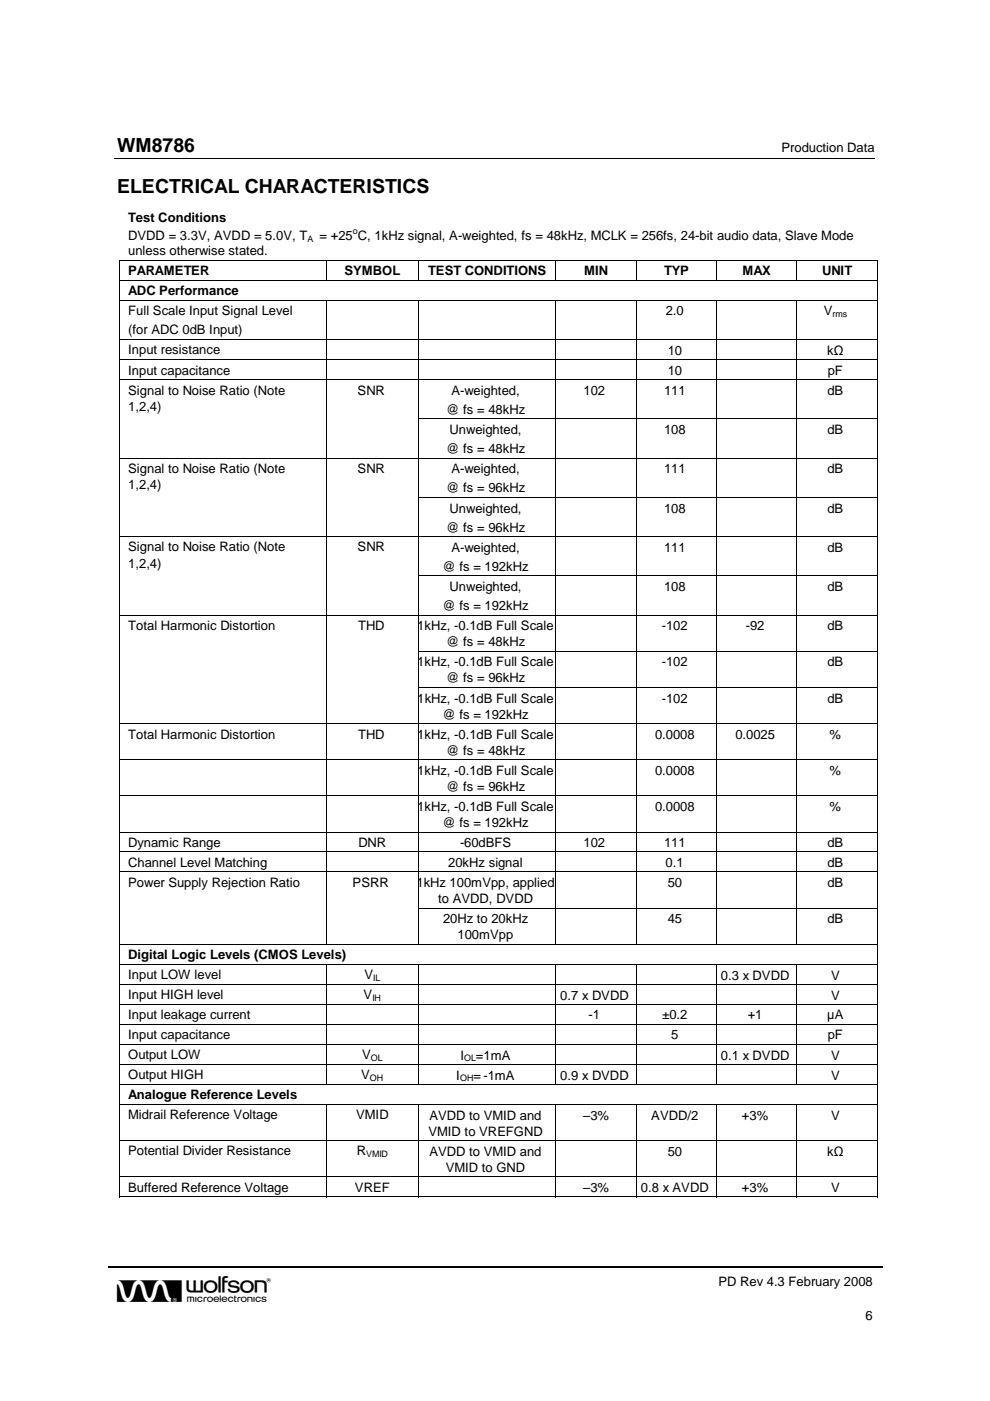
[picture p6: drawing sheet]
<svg xmlns="http://www.w3.org/2000/svg" width="210mm" height="297mm" viewBox="0 0 210 297" stroke-linecap="round" stroke-linejoin="round" font-family="sans-serif">
<defs><g id="words">
<text font-size="6.9" x="24.8" y="276.1">w</text>
<g font-size="4.1">
<text x="24.8" y="32.3">WM8786</text>
<text x="24.8" y="41">ELECTRICAL CHARACTERISTICS</text>
</g>
<g font-size="2.8">
<text x="165.7" y="32.3">Production Data</text>
<text x="27.2" y="47.1">Test Conditions</text>
<text x="27.2" y="51">DVDD = 3.3V, AVDD = 5.0V, T</text>
<text x="67.8" y="51">= +25 C, 1kHz signal, A-weighted, fs = 48kHz, MCLK = 256fs, 24-bit audio data, Slave Mode</text>
<text x="27.2" y="54.1">unless otherwise stated.</text>
<text x="27.2" y="58.3">PARAMETER</text>
<text x="73" y="58.3">SYMBOL</text>
<text x="90.8" y="58.3">TEST CONDITIONS</text>
<text x="123.8" y="58.3">MIN</text>
<text x="140.8" y="58.3">TYP</text>
<text x="157.4" y="58.3">MAX</text>
<text x="174.3" y="58.3">UNIT</text>
<text x="27.2" y="62.6">ADC Performance</text>
<text x="27.2" y="66.8">Full Scale Input Signal Level</text>
<text x="27.2" y="70.9">(for ADC 0dB Input)</text>
<text x="141.1" y="66.9">2.0</text>
<text x="174.7" y="66.9">V</text>
<text x="27.2" y="75.1">Input resistance</text>
<text x="141.6" y="75.2">10</text>
<text x="175.4" y="75.2">kΩ</text>
<text x="27.2" y="79.4">Input capacitance</text>
<text x="27.2" y="83.7">Signal to Noise Ratio (Note</text>
<text x="75.8" y="83.7">SNR</text>
<text x="95.7" y="83.7">A-weighted,</text>
<text x="123.7" y="83.7">102</text>
<text x="140.8" y="83.7">111</text>
<text x="141.6" y="79.5">10</text>
<text x="175.4" y="83.7">dB</text>
<text x="175.5" y="79.5">pF</text>
<text x="27.2" y="87.1">1,2,4)</text>
<text x="94.6" y="87.8">@ fs = 48kHz</text>
<text x="95.3" y="92">Unweighted,</text>
<text x="140.8" y="92">108</text>
<text x="175.4" y="92">dB</text>
<text x="27.2" y="100.3">Signal to Noise Ratio (Note</text>
<text x="75.8" y="100.3">SNR</text>
<text x="94.6" y="96.1">@ fs = 48kHz</text>
<text x="95.7" y="100.3">A-weighted,</text>
<text x="140.8" y="100.3">111</text>
<text x="175.4" y="100.3">dB</text>
<text x="27.2" y="103.7">1,2,4)</text>
<text x="94.6" y="104.4">@ fs = 96kHz</text>
<text x="94.6" y="112.7">@ fs = 96kHz</text>
<text x="95.3" y="108.7">Unweighted,</text>
<text x="140.8" y="108.7">108</text>
<text x="175.4" y="108.7">dB</text>
<text x="27.2" y="116.9">Signal to Noise Ratio (Note</text>
<text x="75.8" y="116.9">SNR</text>
<text x="95.7" y="117">A-weighted,</text>
<text x="140.8" y="117">111</text>
<text x="175.4" y="117">dB</text>
<text x="27.2" y="120.4">1,2,4)</text>
<text x="93.8" y="121.1">@ fs = 192kHz</text>
<text x="95.3" y="125.3">Unweighted,</text>
<text x="140.8" y="125.3">108</text>
<text x="175.4" y="125.3">dB</text>
<text x="93.8" y="129.4">@ fs = 192kHz</text>
<text x="27.2" y="133.6">Total Harmonic Distortion</text>
<text x="75.9" y="133.6">THD</text>
<text x="88.5" y="133.6">1kHz, -0.1dB Full Scale</text>
<text x="94.6" y="137">@ fs = 48kHz</text>
<text x="140.3" y="133.6">-102</text>
<text x="158.1" y="133.6">-92</text>
<text x="175.4" y="133.6">dB</text>
<text x="88.5" y="141.3">1kHz, -0.1dB Full Scale</text>
<text x="140.3" y="141.3">-102</text>
<text x="175.4" y="141.3">dB</text>
<text x="88.5" y="149">1kHz, -0.1dB Full Scale</text>
<text x="94.6" y="144.7">@ fs = 96kHz</text>
<text x="140.3" y="149">-102</text>
<text x="175.4" y="149">dB</text>
<text x="93.8" y="152.4">@ fs = 192kHz</text>
<text x="27.2" y="156.6">Total Harmonic Distortion</text>
<text x="75.9" y="156.6">THD</text>
<text x="88.5" y="156.6">1kHz, -0.1dB Full Scale</text>
<text x="94.6" y="160">@ fs = 48kHz</text>
<text x="138.9" y="156.6">0.0008</text>
<text x="155.9" y="156.6">0.0025</text>
<text x="175.9" y="156.6">%</text>
<text x="88.5" y="164.3">1kHz, -0.1dB Full Scale</text>
<text x="94.6" y="167.7">@ fs = 96kHz</text>
<text x="138.9" y="164.3">0.0008</text>
<text x="175.9" y="164.3">%</text>
<text x="88.5" y="172">1kHz, -0.1dB Full Scale</text>
<text x="138.9" y="172">0.0008</text>
<text x="175.9" y="172">%</text>
<text x="27.2" y="179.6">Dynamic Range</text>
<text x="76" y="179.6">DNR</text>
<text x="93.8" y="175.3">@ fs = 192kHz</text>
<text x="97.5" y="179.6">-60dBFS</text>
<text x="123.7" y="179.6">102</text>
<text x="140.8" y="179.6">111</text>
<text x="175.4" y="179.6">dB</text>
<text x="27.2" y="183.8">Channel Level Matching</text>
<text x="95" y="183.9">20kHz signal</text>
<text x="141.1" y="183.9">0.1</text>
<text x="175.4" y="183.9">dB</text>
<text x="27.2" y="188">Power Supply Rejection Ratio</text>
<text x="74.8" y="188.1">PSRR</text>
<text x="88.3" y="188.1">1kHz 100mVpp, applied</text>
<text x="92.9" y="191.5">to AVDD, DVDD</text>
<text x="141.6" y="188.1">50</text>
<text x="175.4" y="188.1">dB</text>
<text x="93.9" y="195.7">20Hz to 20kHz</text>
<text x="141.6" y="195.7">45</text>
<text x="175.4" y="195.7">dB</text>
<text x="27.2" y="203.4">Digital Logic Levels (CMOS Levels)</text>
<text x="97" y="199.2">100mVpp</text>
<text x="27.2" y="207.6">Input LOW level</text>
<text x="77.3" y="207.6">V</text>
<text x="152.9" y="207.7">0.3 x DVDD</text>
<text x="176.2" y="207.7">V</text>
<text x="27.2" y="211.9">Input HIGH level</text>
<text x="77.1" y="211.9">V</text>
<text x="118.8" y="211.9">0.7 x DVDD</text>
<text x="176.2" y="211.9">V</text>
<text x="27.2" y="216.1">Input leakage current</text>
<text x="27.2" y="220.3">Input capacitance</text>
<text x="124.8" y="216.2">-1</text>
<text x="140.4" y="216.2">±0.2</text>
<text x="142.3" y="220.4">5</text>
<text x="158.5" y="216.2">+1</text>
<text x="175.4" y="216.2">µA</text>
<text x="175.5" y="220.4">pF</text>
<text x="27.2" y="224.6">Output LOW</text>
<text x="76.8" y="224.6">V</text>
<text x="97.6" y="224.7">I</text>
<text x="100.9" y="224.7">=1mA</text>
<text x="152.9" y="224.7">0.1 x DVDD</text>
<text x="176.2" y="224.7">V</text>
<text x="27.2" y="228.9">Output HIGH</text>
<text x="27.2" y="233.1">Analogue Reference Levels</text>
<text x="76.6" y="228.9">V</text>
<text x="96.7" y="228.9">I</text>
<text x="100.4" y="228.9">= -1mA</text>
<text x="118.8" y="228.9">0.9 x DVDD</text>
<text x="176.2" y="228.9">V</text>
<text x="27.2" y="237.3">Midrail Reference Voltage</text>
<text x="75.5" y="237.3">VMID</text>
<text x="91.1" y="237.4">AVDD to VMID and</text>
<text x="123.7" y="237.4">–3%</text>
<text x="138.1" y="237.4">AVDD/2</text>
<text x="157.3" y="237.4">+3%</text>
<text x="176.2" y="237.4">V</text>
<text x="27.2" y="245">Potential Divider Resistance</text>
<text x="75.6" y="245">R</text>
<text x="90.8" y="240.8">VMID to VREFGND</text>
<text x="91.1" y="245">AVDD to VMID and</text>
<text x="141.6" y="245">50</text>
<text x="175.4" y="245">kΩ</text>
<text x="94.5" y="248.5">VMID to GND</text>
<text x="27.2" y="252.6">Buffered Reference Voltage</text>
<text x="75.2" y="252.6">VREF</text>
<text x="123.7" y="252.7">–3%</text>
<text x="135.9" y="252.7">0.8 x AVDD</text>
<text x="157.3" y="252.7">+3%</text>
<text x="176.2" y="252.7">V</text>
<text x="152.3" y="272.7">PD Rev 4.3 February 2008</text>
<text x="183.5" y="279.9">6</text>
</g>
<g font-size="1.9">
<text x="65.2" y="51.3">A</text>
<text x="74.8" y="49.6">o</text>
<text x="176.5" y="67.2">rms</text>
<text x="79.1" y="207.9">IL</text>
<text x="79" y="212.2">IH</text>
<text x="78.6" y="224.9">OL</text>
<text x="98.4" y="225">OL</text>
<text x="78.4" y="229.2">OH</text>
<text x="97.5" y="229.2">OH</text>
<text x="77.6" y="245.3">VMID</text>
</g>
</g></defs>
<g fill="none" stroke="#000" stroke-width=".21">
<path d="M24.3 33.6h161.2M25.2 55.2h160.9M25.2 59.4h160.9M25.3 55.2v4.2M25.3 59.5v4.1M69.2 55.2v4.2M88.7 55.2v4.2M117.9 55.2v4.2M134.9 55.2v4.2M151.9 55.2v4.2M169 55.2v4.2M186 55.2v4.2"/>
<path d="M186 59.5v4.1M25.2 63.7h160.9M25.2 72h160.9M25.2 76.2h160.9M25.3 63.8v8.1M25.3 72.1v4.1M25.3 76.3v4.1M69.2 63.8v8.1M69.2 72.1v4.1M69.2 76.3v4.1M88.7 63.8v8.1M88.7 72.1v4.1"/>
<path d="M88.7 76.3v4.1M117.9 63.8v8.1M117.9 72.1v4.1M117.9 76.3v4.1M134.9 63.8v8.1M134.9 72.1v4.1M134.9 76.3v4.1M151.9 63.8v8.1M151.9 72.1v4.1M151.9 76.3v4.1M169 63.8v8.1M169 72.1v4.1"/>
<path d="M169 76.3v4.1M186 63.8v8.1M186 72.1v4.1M186 76.3v4.1M25.2 80.5h160.9M25.2 97.1h160.9M25.3 80.6v8.1M25.3 88.9v8.1M25.3 97.2v8.2M69.2 80.6v8.1M69.2 88.9v8.1M69.2 97.2v8.2"/>
<path d="M88.6 88.8h97.5M88.7 80.6v8.1M88.7 88.9v8.1M88.7 97.2v8.2M117.9 80.6v8.1M117.9 88.9v8.1M117.9 97.2v8.2M134.9 80.6v8.1M134.9 88.9v8.1M134.9 97.2v8.2M151.9 80.6v8.1M151.9 88.9v8.1"/>
<path d="M151.9 97.2v8.2M169 80.6v8.1M169 88.9v8.1M169 97.2v8.2M186 80.6v8.1M186 88.9v8.1M186 97.2v8.2M25.2 113.7h160.9M25.3 105.5v8.2M25.3 113.8v8.2M69.2 105.5v8.2M69.2 113.8v8.2"/>
<path d="M88.6 105.5h97.5M88.7 105.5v8.2M88.7 113.8v8.2M117.9 105.5v8.2M117.9 113.8v8.2M134.9 105.5v8.2M134.9 113.8v8.2M151.9 105.5v8.2M151.9 113.8v8.2M169 105.5v8.2M169 113.8v8.2M186 105.5v8.2"/>
<path d="M186 113.8v8.2M25.2 130.4h160.9M25.3 122.2v8.1M25.3 130.5v7.5M25.3 138.1v7.6M69.2 122.2v8.1M69.2 130.5v7.5M69.2 138.1v7.6M88.6 122.1h97.5M88.6 138.1h97.5M88.7 122.2v8.1M88.7 130.5v7.5"/>
<path d="M88.7 138.1v7.6M117.9 122.2v8.1M117.9 130.5v7.5M117.9 138.1v7.6M134.9 122.2v8.1M134.9 130.5v7.5M134.9 138.1v7.6M151.9 122.2v8.1M151.9 130.5v7.5M151.9 138.1v7.6M169 122.2v8.1M169 130.5v7.5"/>
<path d="M169 138.1v7.6M186 122.2v8.1M186 130.5v7.5M186 138.1v7.6M25.2 153.4h160.9M25.3 145.8v7.5M25.3 153.5v7.5M69.2 145.8v7.5M69.2 153.5v7.5M88.6 145.8h97.5M88.7 145.8v7.5M88.7 153.5v7.5"/>
<path d="M117.9 145.8v7.5M117.9 153.5v7.5M134.9 145.8v7.5M134.9 153.5v7.5M151.9 145.8v7.5M151.9 153.5v7.5M169 145.8v7.5M169 153.5v7.5M186 145.8v7.5M186 153.5v7.5M25.2 161.1h160.9M25.2 168.7h160.9"/>
<path d="M25.2 176.4h160.9M25.3 161.2v7.5M25.3 168.8v7.5M25.3 176.5v4.1M69.2 161.2v7.5M69.2 168.8v7.5M69.2 176.5v4.1M88.7 161.2v7.5M88.7 168.8v7.5M88.7 176.5v4.1M117.9 161.2v7.5M117.9 168.8v7.5"/>
<path d="M117.9 176.5v4.1M134.9 161.2v7.5M134.9 168.8v7.5M134.9 176.5v4.1M151.9 161.2v7.5M151.9 168.8v7.5M151.9 176.5v4.1M169 161.2v7.5M169 168.8v7.5M169 176.5v4.1M186 161.2v7.5M186 168.8v7.5"/>
<path d="M186 176.5v4.1M25.2 180.6h160.9M25.2 184.9h160.9M25.3 180.7v4.1M25.3 185v7.4M25.3 192.6v7.5M69.2 180.7v4.1M69.2 185v7.4M69.2 192.6v7.5M88.6 192.5h97.5M88.7 180.7v4.1M88.7 185v7.4"/>
<path d="M88.7 192.6v7.5M117.9 180.7v4.1M117.9 185v7.4M117.9 192.6v7.5M134.9 180.7v4.1M134.9 185v7.4M134.9 192.6v7.5M151.9 180.7v4.1M151.9 185v7.4M151.9 192.6v7.5M169 180.7v4.1M169 185v7.4"/>
<path d="M169 192.6v7.5M186 180.7v4.1M186 185v7.4M186 192.6v7.5M25.2 200.2h160.9M25.2 204.5h160.9M25.2 208.7h160.9M25.2 212.9h160.9M25.2 217.2h160.9M25.3 200.3v4.1M25.3 204.6v4M25.3 208.8v4.1"/>
<path d="M25.3 213v4.1M25.3 217.3v4.1M69.2 204.6v4M69.2 208.8v4.1M69.2 213v4.1M69.2 217.3v4.1M88.7 204.6v4M88.7 208.8v4.1M88.7 213v4.1M88.7 217.3v4.1M117.9 204.6v4M117.9 208.8v4.1"/>
<path d="M117.9 213v4.1M117.9 217.3v4.1M134.9 204.6v4M134.9 208.8v4.1M134.9 213v4.1M134.9 217.3v4.1M151.9 204.6v4M151.9 208.8v4.1M151.9 213v4.1M151.9 217.3v4.1M169 204.6v4M169 208.8v4.1"/>
<path d="M169 213v4.1M169 217.3v4.1M186 200.3v4.1M186 204.6v4M186 208.8v4.1M186 213v4.1M186 217.3v4.1M25.2 221.4h160.9M25.2 225.7h160.9M25.2 229.9h160.9M25.2 234.1h160.9M25.3 221.5v4.1"/>
<path d="M25.3 225.8v4M25.3 230v4.1M25.3 234.2v7.5M69.2 221.5v4.1M69.2 225.8v4M69.2 234.2v7.5M88.7 221.5v4.1M88.7 225.8v4M88.7 234.2v7.5M117.9 221.5v4.1M117.9 225.8v4M117.9 234.2v7.5"/>
<path d="M134.9 221.5v4.1M134.9 225.8v4M134.9 234.2v7.5M151.9 221.5v4.1M151.9 225.8v4M151.9 234.2v7.5M169 221.5v4.1M169 225.8v4M169 234.2v7.5M186 221.5v4.1M186 225.8v4M186 230v4.1"/>
<path d="M186 234.2v7.5M25.2 241.8h160.9M25.2 249.5h160.9M25.2 253.7h43.9M25.3 241.9v7.5M25.3 249.6v4.2M69.2 241.9v7.5M69.2 249.6v4.2M69.3 253.7h19.3M88.7 241.9v7.5M88.7 249.6v4.2M88.8 253.7h29"/>
<path d="M117.9 241.9v7.5M117.9 249.6v4.2M117.9 253.7h16.9M134.9 241.9v7.5M134.9 249.6v4.2M135 253.7h16.8M151.9 241.9v7.5M151.9 249.6v4.2M152 253.7h16.9M169 241.9v7.5M169 249.6v4.2M169 253.7h16.9"/>
<path d="M186 241.9v7.5M186 249.6v4.2"/>
</g>
<path d="M23 268.7h164.3" fill="none" stroke="#000" stroke-width=".34"/>
<g fill="#000">
<path d="M25.2 55.1h.2v.1h-.2zM185.9 55.1h.2v.1h-.2zM25.2 88.7h.2v.2h-.2zM69.1 88.7h.2v.2h-.2zM25.2 105.4h.2v.1h-.2zM69.1 105.4h.2v.1h-.2zM25.2 122h.2v.2h-.2zM25.2 138l.2 .1zM69.1 122h.2v.2h-.2zM69.1 138l.2 .1zM25.2 145.7h.2v.1h-.2zM69.1 145.7h.2v.1h-.2z"/>
<path d="M25.2 192.4h.2v.2h-.2zM69.1 192.4h.2v.2h-.2zM185.9 253.7h.2v.1h-.2z"/>
</g>
<use href="#words"/>
</svg>
